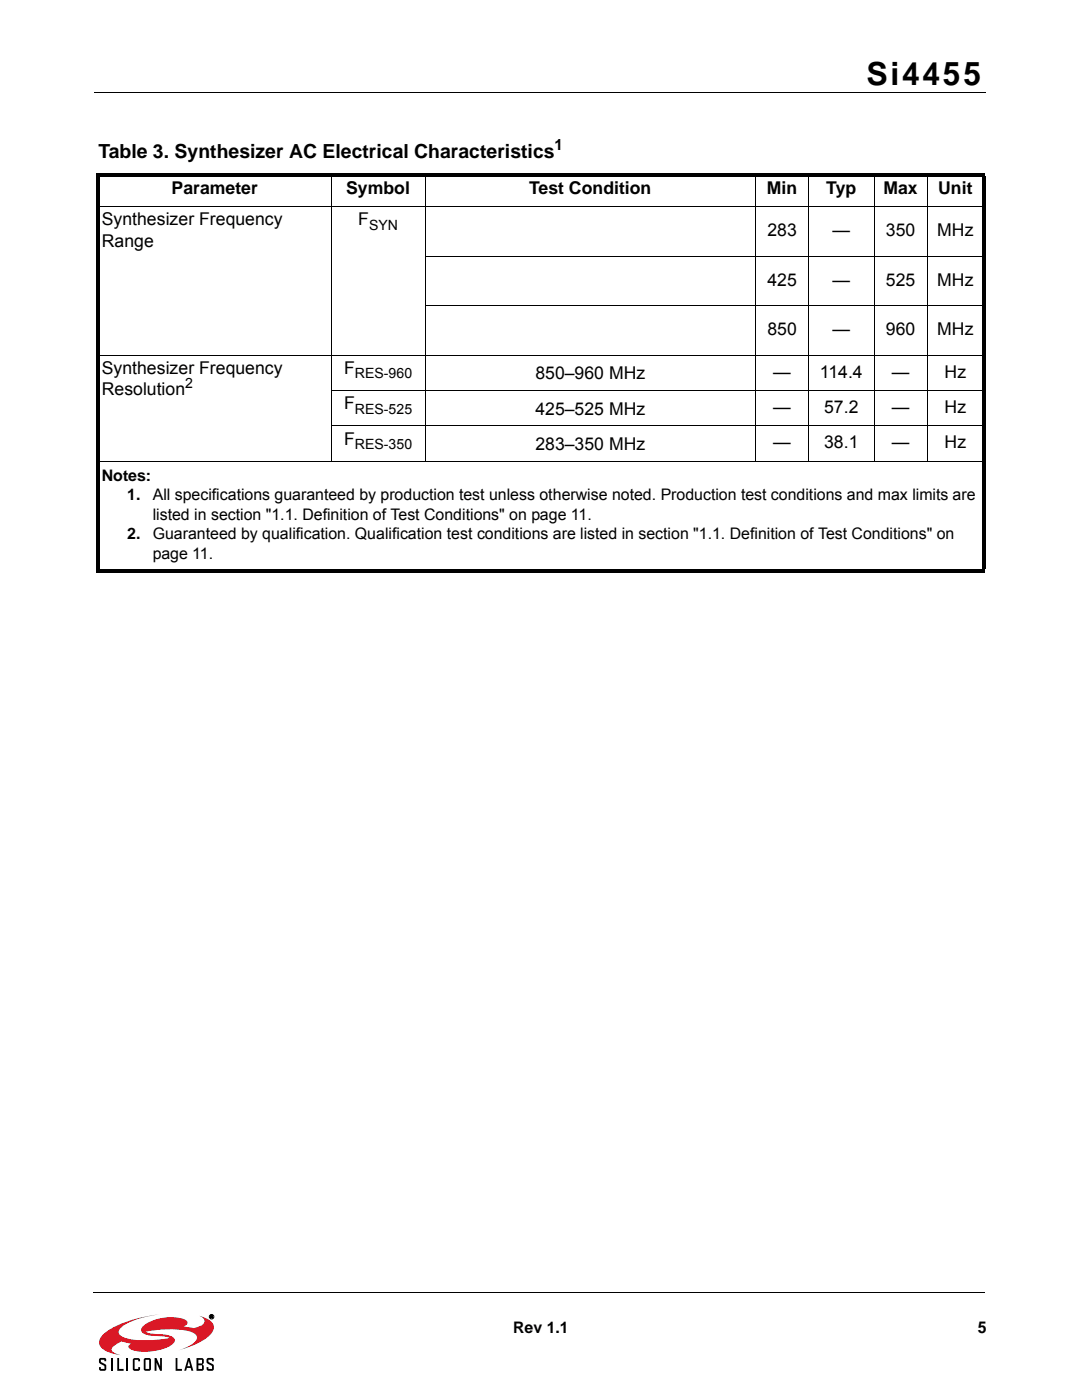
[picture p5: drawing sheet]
<svg xmlns="http://www.w3.org/2000/svg" width="216mm" height="279mm" viewBox="0 0 216 279" stroke-linecap="round" stroke-linejoin="round" font-family="sans-serif">
<defs><g id="words">
<text font-size="6.3" x="172.9" y="16.9">Si4455</text>
<text font-size="3.9" x="19.6" y="31.5">Table 3. Synthesizer AC Electrical Characteristics</text>
<g font-size="3.5">
<text x="34.2" y="38.7">Parameter</text>
<text x="69.1" y="38.7">Symbol</text>
<text x="105.6" y="38.7">Test Condition</text>
<text x="153" y="38.7">Min</text>
<text x="164.9" y="38.7">Typ</text>
<text x="176.3" y="38.7">Max</text>
<text x="187.2" y="38.7">Unit</text>
<text x="20.3" y="45">Synthesizer Frequency</text>
<text x="71.5" y="45">F</text>
<text x="153.1" y="47.1">283</text>
<text x="166.1" y="47.1">—</text>
<text x="176.8" y="47.1">350</text>
<text x="187" y="47.1">MHz</text>
<text x="20.3" y="49.2">Range</text>
<text x="153.1" y="57">425</text>
<text x="166.1" y="57">—</text>
<text x="176.8" y="57">525</text>
<text x="187" y="57">MHz</text>
<text x="153.1" y="66.9">850</text>
<text x="166.1" y="66.9">—</text>
<text x="176.8" y="66.9">960</text>
<text x="187" y="66.9">MHz</text>
<text x="20.3" y="74.7">Synthesizer Frequency</text>
<text x="68.7" y="74.7">F</text>
<text x="106.8" y="75.7">850–960 MHz</text>
<text x="154.3" y="75.4">—</text>
<text x="163.6" y="75.4">114.4</text>
<text x="177.9" y="75.4">—</text>
<text x="188.5" y="75.4">Hz</text>
<text x="20.3" y="78.9">Resolution</text>
<text x="68.7" y="81.7">F</text>
<text x="106.8" y="82.8">425–525 MHz</text>
<text x="154.3" y="82.4">—</text>
<text x="164.5" y="82.4">57.2</text>
<text x="177.9" y="82.4">—</text>
<text x="188.5" y="82.4">Hz</text>
<text x="68.7" y="88.8">F</text>
<text x="106.8" y="89.8">283–350 MHz</text>
<text x="154.3" y="89.5">—</text>
<text x="164.5" y="89.5">38.1</text>
<text x="177.9" y="89.5">—</text>
<text x="188.5" y="89.5">Hz</text>
</g>
<g font-size="3.2">
<text x="20.3" y="95.9">Notes:</text>
<text x="25.4" y="99.8">1.</text>
<text x="30.5" y="99.8">All specifications guaranteed by production test unless otherwise noted. Production test conditions and max limits are</text>
<text x="25.4" y="107.6">2.</text>
<text x="30.5" y="103.7">listed in section &quot;1.1. Definition of Test Conditions&quot; on page 11.</text>
<text x="30.5" y="107.6">Guaranteed by qualification. Qualification test conditions are listed in section &quot;1.1. Definition of Test Conditions&quot; on</text>
<text x="30.5" y="111.5">page 11.</text>
<text x="102.4" y="266">Rev 1.1</text>
<text x="195.1" y="266">5</text>
</g>
<text font-size="3.1" x="110.7" y="29.9">1</text>
<g font-size="2.8">
<text x="73.6" y="45.9">SYN</text>
<text x="37" y="77.5">2</text>
<text x="70.8" y="75.5">RES-960</text>
<text x="70.8" y="82.6">RES-525</text>
<text x="70.8" y="89.6">RES-350</text>
</g>
</g></defs>
<path d="M20.7 266.2a21.4 21.4 0 0 1 9.7-3.7l1.5-.2a16.9 16.9 0 0 0-7.6 2.5 1.05 1.05 0 0 0-.6 1 1.05 1.05 0 0 0 .7 1 17 17 0 0 0 9 .3l.5-.1a11.4 11.4 0 0 0-3.8-.4l-.4-.1a1.42 1.42 0 0 1-1.5-1.1 2.83 2.83 0 0 1 1.8-1.7 9.2 9.2 0 0 1 7.1-.3 .66 .66 0 0 1 .3 .8 .66 .66 0 0 1-.7 .5h-.1a4.3 4.3 0 0 0 3.4-.1 .97 .97 0 0 0 .8-.9 .97 .97 0 0 0-.7-1l-.4-.1 .6 .1a2.73 2.73 0 0 1 2.4 2.4 5.5 5.5 0 0 1-3.4 3l-3.7 1.4a6.3 6.3 0 0 0 3.7-2.3 1.39 1.39 0 0 0-1.4-1.5 21.1 21.1 0 0 0-8.9 .1l1.1 .3a10.3 10.3 0 0 1 4.4 .8 .81 .81 0 0 1-.1 1.4 10.1 10.1 0 0 1-8.3 1l-.5-.6 .5-.5-1.9-.5-.6 .4a1.81 1.81 0 0 0-1.3 1.3l.6 .6 1.2 .5-1.6-.3a3.4 3.4 0 0 1-2.7-2 2.19 2.19 0 0 1 .9-2z" fill="#da1826"/>
<g fill="none" stroke="#000" stroke-width=".2">
<path d="M18.8 18.4h177.8M66.1 34.5v57.6M84.8 34.5v57.6M150.8 34.5v57.6M161.4 34.5v57.6M174.4 34.5v57.6M185 34.5v57.6M19.3 41.3h177.3M84.8 51.1h111.8M19.3 70.9h177.3M66.1 77.9h130.5M84.8 61h111.8"/>
<path d="M19.3 92.1h177.3M66.1 85h130.5M18.6 257.9h177.8M42 262.5l.4 .1-.1 .2 .2 .2-.4-.2-.1 .2zM42.1 262.6l.3 .1h-.3z"/>
<circle cx="42.2" cy="262.8" r=".45"/>
</g>
<g fill="#000">
<path d="M19.3 34.6h177.3v.7h-177.3zM19.3 113.6h177.3v.7h-177.3zM19.3 35.2h.7v78.4h-.7zM195.9 35.2h.7v78.4h-.7zM19.8 271.2l.3-.2h.7h.2l.2 .4v.3h-.4v-.3h-.7v.4l1.1 .7v.9l-.4 .2-.9-.1-.1-.7h.3v.4h.7v-.6l-.1-.1a1.14 1.14 0 0 1-1-.7zM23.4 271h.4v2.2h.9v.4h-1.3zM26.6 271.2l.3-.2h.7l.3 .2v.5h-.3v-.3h-.7v1.8h.7v-.4h.3v.4l-.1 .3-.9 .1-.3-.2zM30.8 271h.4l.7 1.7v-1.7h.4v2.6h-.4l-.7-1.7v1.7h-.4zM35 271h.4v2.2h.9v.4h-1.3zM41.3 271.2l.3-.2h.7h.2l.2 .4v.3h-.4v-.3h-.7v.4l1 .7v.9l-.3 .2-.9-.1-.2-.7h.4v.4h.7v-.6l-.1-.1a1.14 1.14 0 0 1-1-.7z"/>
<path d="M28.7 271.2v2.2l.3 .2 .9-.1 .2-.3v-2l-.3-.2h-.8zM29 271.4h.8v1.8h-.8z"/>
<path d="M37.5 271l-.7 2.6h.3l.2-.6h.8l.1 .6h.4l-.7-2.6zM37.7 271.6l.2 1.1h-.5z"/>
<path d="M39.2 271v2.6l1.3-.1 .2-.3v-.6l-.3-.3 .3-.3-.1-.8-.3-.2zM39.6 271.4h.7v.7h-.7zM39.6 272.5h.7v.7h-.7z"/>
<path d="M42 262.5l.4 .1-.1 .2 .2 .2-.4-.2-.1 .2zM42.1 262.6v.1h.3z"/>
</g>
<path d="M22.3 271v2.6M25.4 271v2.6" fill="none" stroke="#000" stroke-width=".36"/>
<use href="#words"/>
</svg>
